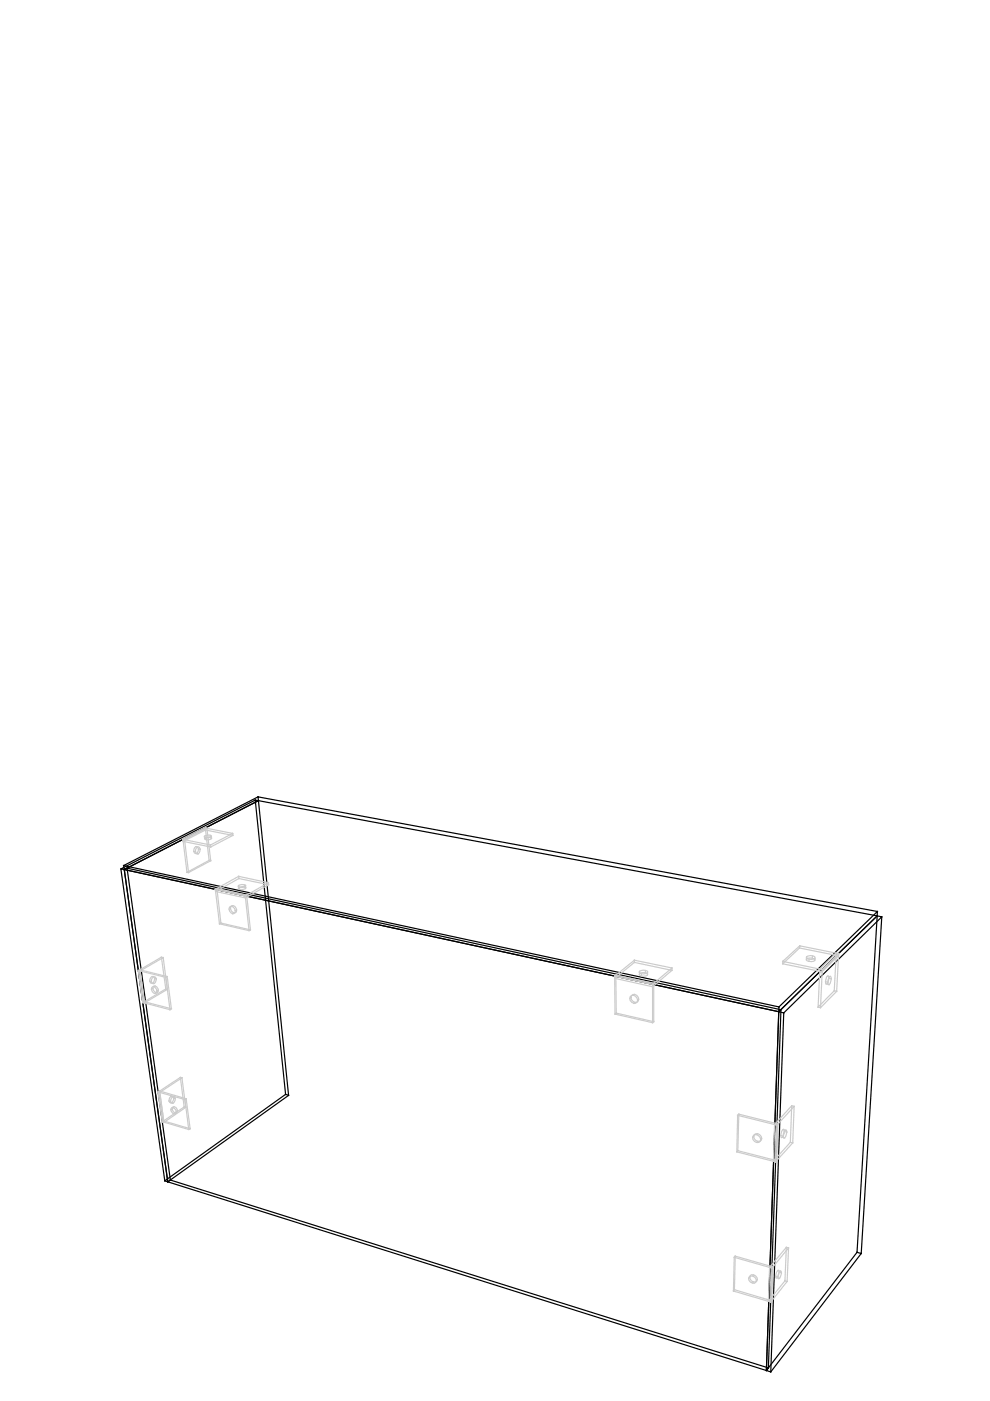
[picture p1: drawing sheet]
<svg xmlns="http://www.w3.org/2000/svg" width="210mm" height="297mm" viewBox="0 0 210 297" stroke-linecap="round" stroke-linejoin="round" font-family="sans-serif">
<!-- layer: 0 -->
<g fill="none" stroke="#000" stroke-width=".25">
<path d="M54.7 169l-28.5 14.5 .1 .9 28.5-14.6 6.4 62.4-.6-.2-6.5-62.4M25.6 184.2l28.5-14.6 .7 .2-28.5 14.6zM25.6 184.2l9.3 66.2M26.2 183.5l139 30M26.9 184.1l138.7 30M186 193.3l-131.3-24.3 .1 .8 131.2 24.4-4.3 71.3 .9 .3 4.4-71.4M165.1 214.5l-138.8-30.1 9.3 66.2-9.3-66.2 .6-.3 9.2 66.1M165.1 214.5l-2.6 76.1-126.9-40 .5-.4 126.8 39.8M165.1 214.5l.5-.4-2.7 75.9-.4 .6zM165.1 214.5l20.9-20.3 1 .2-20.8 20.4zM165.2 213.5l20.8-20.2v.9l-20.9 20.3zM166.2 214.8l-2.8 76.1"/>
<path d="M60.6 232l-25.7 18.4 .7 .2 25.6-18.4M181.7 265.5l-19.2 25.1 .9 .3 19.2-25.1"/>
</g>
<g fill="#000" stroke="#000" stroke-width=".21">
<path d="M26.1 183.5h.2zM26.3 184.3l.1 .1h-.1zM34.9 250.4h.1zM35.5 250.6h.2zM36 250.2h.2z"/>
<circle cx="54.1" cy="169.6" r=".07"/>
<circle cx="54.7" cy="168.9" r=".07"/>
<circle cx="54.8" cy="169.7" r=".07"/>
<circle cx="26.9" cy="184.1" r=".07"/>
<circle cx="186" cy="194.2" r=".07"/>
<circle cx="186" cy="193.2" r=".07"/>
<circle cx="186.9" cy="194.4" r=".07"/>
<circle cx="165.1" cy="214.5" r=".07"/>
<circle cx="166.2" cy="214.7" r=".07"/>
<circle cx="60.5" cy="232" r=".07"/>
<circle cx="61.2" cy="232.2" r=".07"/>
<circle cx="181.7" cy="265.5" r=".07"/>
<circle cx="182.6" cy="265.8" r=".07"/>
<circle cx="162.5" cy="290.6" r=".07"/>
<circle cx="162.9" cy="290" r=".07"/>
<circle cx="163.4" cy="290.9" r=".07"/>
</g>
<g fill="none" stroke="#c2ced6" stroke-width=".25">
<path d="M38.8 178l4.7-2.4 5.8 1.1-4.7 2.5zM38.8 178l.3 .1M38.8 178v.4M39.1 178.1l4.8-2.5 .8 6.9-4.7 2.5zM41.2 179.7l.3-.2h.3a.84 .84 0 0 1 .3 .8 .84 .84 0 0 1-.7 .7 .83 .83 0 0 1-.2-1.3zM41.5 179.5l.3 .1M41.6 179.8l.5-.3a.87 .87 0 0 1 .3 .9 .87 .87 0 0 1-.6 .7 .94 .94 0 0 1-.2-1.3zM42.1 180h.3M43.4 177.2l.4-.1a.78 .78 0 0 1 1 .2l-.5 .3a.93 .93 0 0 1-1-.2zM43.4 177.2l.1 .4M43.5 177.6l.3-.1a.78 .78 0 0 1 1.1 .3 1.18 1.18 0 0 1-1.5 0zM43.6 176l-4.8 2.4 5.9 1.2 4.7-2.5"/>
<path d="M43.6 177.6v.4M43.9 175.6h-.4l.8 6.8 .4 .1M44.5 177.1l.1 .4M44.6 179.2l.1 .4M44.7 177.5v.4M49.3 176.7l.1 .4-5.8-1.1-.1-.4-4.7 2.4 .8 7 4.7-2.6M39.6 185h.4M41.1 180.5l.4 .1M41.7 180.9l.3 .1M45.6 188.6l6.4 1.3 .8 7.4-6.3-1.4zM45.6 188.6l.1 .4M45.7 189l4.9-2.7 6.4 1.3-5 2.8z"/>
<path d="M46 188.4l-.4 .2M46.8 195.7l-.3 .2M48.8 192.2a.9 .9 0 0 1 .9 .5 .9 .9 0 0 1-.1 1 .89 .89 0 0 1-.9-.5 .89 .89 0 0 1 .1-1zM48.9 192.6l-.3 .2M49.1 192a.9 .9 0 0 1 .9 .5 .9 .9 0 0 1-.1 1 .89 .89 0 0 1-.9-.5 .89 .89 0 0 1 .1-1zM49.5 192l-.3 .2M49.6 193.5l-.3 .2M50.2 192.9l-.3 .2M50.5 188.3l.2-.1a1.21 1.21 0 0 1 1.5 .1 1.12 1.12 0 0 1-1.7 0zM50.6 185.8v.5M50.6 187.7l.4-.1a.98 .98 0 0 1 1.1 .2 1.43 1.43 0 0 1-1.6 .2zM50.6 187.7l.1 .5"/>
<path d="M50.8 188.1v.5M51.8 187.6l.1 .4M52 188v.4M52.3 189.8l-6.3-1.4 .8 7.3 6.3 1.4M56.9 187.2l-6.3-1.4-5 2.8 6.4 1.3 .3-.1 .8 7.3-.3 .2M57 187.6l-.1-.4-4.9 2.7v.5M29.4 205.8l5.8 1.4 .8 6.9-5.7-1.5zM29.6 205.6l1 6.8 5.7 1.5-.9-6.8M29.7 205.9l4.9-2.9 .9 6.8-4.9 2.8zM30.3 212.6h.3M30.6 212.4l-.3 .2M31.8 208l.3 .2"/>
<path d="M32.2 207.1l.2-.1a.84 .84 0 0 1 .3 .9 .84 .84 0 0 1-.6 .6 .84 .84 0 0 1 .1-1.4zM32.2 207.1h.3M32.3 207.4l.5-.3a.84 .84 0 0 1 .3 .8 .84 .84 0 0 1-.7 .7 .77 .77 0 0 1-.1-1.2zM32.3 209.3a.85 .85 0 0 1 .8 .4 .85 .85 0 0 1 0 .9 .85 .85 0 0 1-.8-.4 .85 .85 0 0 1 0-.9zM32.4 208.4l.3 .1M32.4 209.6l-.3 .2M32.6 209a.88 .88 0 0 1 .8 .5 .88 .88 0 0 1 0 .9 .87 .87 0 0 1-.9-.4 .87 .87 0 0 1 .1-1zM32.8 207.4l.3 .1M32.9 209l-.3 .2M33.1 210.4l-.3 .3M33.6 209.9l-.3 .2M34.2 202.9l1 6.8-4.9 2.9-.9-6.8 .2-.2 5.8 1.5-.2 .1"/>
<path d="M34.6 203l-.4-.1-4.8 2.9 .3 .1M35.2 209.7l.3 .1M36.3 213.9l-.3 .2M130.3 207l8.1 1.7v8.1l-8-1.8zM130.3 207l.1 .4M130.4 207.4l4.1-3.4 8 1.7-4.1 3.5zM130.6 206.8l-.3 .2M130.7 214.8l-.3 .2M133.6 211.3a.9 .9 0 0 1 1.3 .1 .9 .9 0 0 1-.1 1.3 1.05 1.05 0 0 1-1.2-1.4zM133.8 211.5l-.3 .2M133.9 211.1a.9 .9 0 0 1 1.3 .1 .9 .9 0 0 1-.2 1.3 1.05 1.05 0 0 1-1.1-1.4zM134.5 203.6v.4"/>
<path d="M134.6 210.8l-.3 .2M134.6 212.5l-.2 .2M135.4 211.9l-.2 .2M135.6 205.9a1.45 1.45 0 0 1 1.7 .2 1.28 1.28 0 0 1-1.8 0zM135.6 206.4a1.53 1.53 0 0 1 1.7 .1 1.33 1.33 0 0 1-1.8 .1zM135.6 205.9v.5M136 206.5v.4M136.8 205.7v.5M137.3 206.3v.5M138.6 208.5l-8-1.7 .1 8 7.9 1.8M142.5 205.2l-8-1.6-4.2 3.4 8.1 1.7 .2-.2v8.1l-.2 .2M142.5 205.7v-.5l-4.1 3.5v.5"/>
<path d="M166 204.3l3.5-3.3 8.3 1.6-3.5 3.4zM166 203.8v.5M169.5 201l.1-.5 8.2 1.7v.4M169.6 200.5l-3.6 3.3 8.3 1.8 3.5-3.4-.5-.1-.4 8 .5 .1M171 203.3a1.66 1.66 0 0 1 1.8 .2 1.31 1.31 0 0 1-1.8 0zM171 202.8a1.52 1.52 0 0 1 1.8 .2 1.11 1.11 0 0 1-1.6 .2l-.2-.2zM171 202.8v.5M171.5 203.4v.4M172.3 202.6l-.1 .6M172.8 203.2l-.1 .5M173.5 213.5l.5 .2M173.8 205.4l.5 .2"/>
<path d="M174.3 205.6l3.5-3.4-.4 8-3.4 3.5zM174.3 205.6v.4M175 208.2h.5M175.4 208.6l.4 .1M175.4 207l.2-.1a1.65 1.65 0 0 1-.5 1.8 1.71 1.71 0 0 1 .3-1.7zM175.4 207l.5 .1M175.7 207.4l.5 .1M175.9 207.1l.2-.1a1.55 1.55 0 0 1-.4 1.8 1.71 1.71 0 0 1 .2-1.7zM177.3 202.1l-3.5 3.3-.3 8.1 3.4-3.4M33.5 231.5l5.7 1.6 .8 6.4-5.6-1.7zM33.8 231.3l.9 6.4 5.6 1.6-.8-6.3M33.9 231.6l4.7-3.1 .8 6.3-4.6 3.2z"/>
<path d="M34.4 237.8l.4 .2M34.7 237.7l-.3 .1M35.8 233.4l.4 .2M36 232.7l.5-.3a.82 .82 0 0 1 .3 .8 .82 .82 0 0 1-.6 .6 .73 .73 0 0 1-.2-1.1zM36.3 235l.1-.1a.82 .82 0 0 1 .8 .4 .82 .82 0 0 1 0 .9 .9 .9 0 0 1-.9-1.2zM36.3 232.5l.3 .1M36.4 233.8l.4 .1M36.5 234.8l.2-.1a.82 .82 0 0 1 .8 .4 .82 .82 0 0 1-.1 .9 .9 .9 0 0 1-.9-1.2zM36.5 235.2l-.3 .1M36.6 232.6l.2-.1a.82 .82 0 0 1 .3 .8 .82 .82 0 0 1-.6 .6 .75 .75 0 0 1-.4-.7 .75 .75 0 0 1 .5-.6zM36.8 232.8l.3 .1M37 234.7l-.3 .2"/>
<path d="M37.2 236l-.3 .2M37.6 235.5l-.2 .2M38.2 228.4l.8 6.3-4.6 3.1-.9-6.3 .3-.2 5.7 1.7-.3 .1M38.6 228.5l-.4-.1-4.7 3.1 .4 .1M39 234.7l.4 .1M40.3 239.3l-.3 .2M156.6 236.2l-.2 .3 8.3 2 .2-.2M156.6 236.2l8.3 2.1-.2 7.8-8.3-2.1zM166 239.5l.1-.1a1.44 1.44 0 0 1-.4 1.8 1.36 1.36 0 0 1 .3-1.7zM166 239.5l.5 .1M166.3 239.9l.5 .1M166.5 239.6l.1-.1a1.59 1.59 0 0 1-.4 1.8 1.36 1.36 0 0 1 .3-1.7z"/>
<path d="M167.9 234.4l-.3 7.8-3.6 4 .2-7.8M168.4 234.6l-.5-.2-3.7 4 .5 .1-.3 7.8-8.2-2.1 .2-7.7M168.4 234.6l-.3 7.7-3.7 4 .3-7.8zM156.4 244l-.2 .2M159.7 240.8a.98 .98 0 0 1 1.2 0 .98 .98 0 0 1 .3 1.2 .98 .98 0 0 1-1.2 0 .98 .98 0 0 1-.3-1.2zM159.8 241l-.2 .2M159.9 240.6a.98 .98 0 0 1 1.2 0 .98 .98 0 0 1 .3 1.2 .98 .98 0 0 1-1.2 0 .98 .98 0 0 1-.3-1.2zM160.6 242l-.2 .2M160.7 240.4l-.2 .2M161.5 241.4l-.2 .2M164 246.2l.4 .1M164.7 246.1l-.3 .2"/>
<path d="M165.5 240.7l.5 .2M165.9 241.1l.5 .2M167.6 242.2l.5 .1M155.7 273.4l-.2 .3M155.9 266.3l-.2 .3 8 2.3 .2-.3M155.9 266.3l8 2.3-.3 7.2-7.9-2.4zM158.8 270.7a.93 .93 0 0 1 1.2 .1 .93 .93 0 0 1 .2 1.1 .93 .93 0 0 1-1.1-.1 .93 .93 0 0 1-.3-1.1zM158.9 270.8l-.2 .3M159.1 270.5a.93 .93 0 0 1 1.1 0 .93 .93 0 0 1 .3 1.1 .93 .93 0 0 1-1.2 0 .93 .93 0 0 1-.2-1.1zM159.7 271.8l-.2 .2M159.8 270.3l-.2 .3M160.6 271.3l-.2 .2"/>
<path d="M162.9 275.9l.5 .2M163.6 275.8l-.2 .3M164.5 270.6l.4 .1M164.8 270.9l.5 .1M164.9 269.4l.1-.1a1.54 1.54 0 0 1-.4 1.7l-.1-.1v-.7zM164.9 269.4l.4 .1M165.2 269.7l.5 .1M165.3 269.5l.2-.1a1.43 1.43 0 0 1-.4 1.7 1.27 1.27 0 0 1 .2-1.6zM166.4 271.6l.5 .1M166.7 264.5l-.3 7.1-3.5 4.3 .3-7.2M167.2 264.6l-.5-.1-3.5 4.2 .5 .2-.3 7.2-7.9-2.4 .2-7.1M167.2 264.6l-.3 7.1-3.5 4.4 .3-7.2z"/>
</g>
<g fill="#c2ced6" stroke="#c2ced6" stroke-width=".21">
<path d="M39.1 178v.1z"/>
<path d="M43.8 175.6h.2z"/>
<path d="M38.8 177.9v.2z"/>
<path d="M39.9 185h.2l-.1 .1z"/>
<path d="M39.6 184.9v.1z"/>
<path d="M44.3 182.4h.1z"/>
<path d="M44.6 177.5h.2z"/>
<path d="M38.7 178.4h.2z"/>
<path d="M44.5 179.2h.2z"/>
<path d="M44.6 179.5l.2 .1-.1 .1z"/>
<path d="M49.3 177.1h.2z"/>
<path d="M170.9 203.3h.2z"/>
<path d="M174.2 206h.2z"/>
<path d="M177.7 202.6h.2z"/>
<path d="M169.5 200.5h.1v.1z"/>
<path d="M175.7 208.7h.2z"/>
<path d="M173.8 205.4h.1z"/>
<path d="M177.3 210.2h.2z"/>
<path d="M158.8 270.8h.2z"/>
<path d="M163.6 268.9h.2z"/>
<path d="M155.4 273.7h.2z"/>
<path d="M155.6 266.5l.2 .1-.1 .1z"/>
<path d="M165.6 269.8h.1z"/>
<path d="M163.1 268.7h.2z"/>
<path d="M162.8 275.9h.2z"/>
<path d="M166.6 264.5h.2z"/>
<path d="M159.7 241h.2z"/>
<path d="M156.1 244.2h.2z"/>
<path d="M156.3 236.5h.2z"/>
<path d="M164 246.1v.2z"/>
<path d="M167.5 242.2h.2z"/>
<path d="M33.1 207.5h.1l-.1 .1z"/>
<path d="M30.5 212.6h.2z"/>
<path d="M29.6 205.8l.2 .1-.1 .1z"/>
<path d="M30.3 212.5v.1z"/>
<path d="M34.5 203h.2z"/>
<path d="M34.1 202.9h.2z"/>
<path d="M30.5 212.4h.2z"/>
<path d="M35.1 207.2h.1v.1z"/>
<path d="M36.3 213.8l.1 .1-.1 .1z"/>
<path d="M35.4 207.1h.1z"/>
<path d="M34.7 238h.2z"/>
<path d="M33.9 231.5v.2z"/>
<path d="M33.5 231.5h.1z"/>
<path d="M39.3 234.8h.2z"/>
<path d="M38.2 228.4h.1z"/>
<path d="M39.1 233.1h.2z"/>
<path d="M39.9 239.5h.2z"/>
<path d="M138.3 208.7h.1z"/>
<path d="M134.4 203.6h.2z"/>
<path d="M138.3 216.8h.1z"/>
<path d="M130.3 215h.2z"/>
<path d="M51.8 188h.2z"/>
<path d="M51.9 189.9h.2z"/>
<path d="M50.6 186.2l.1 .1-.1 .1z"/>
<path d="M50.5 185.8h.2z"/>
<path d="M49.2 193.7h.2z"/>
<path d="M52.8 197.2v.2z"/>
<path d="M46.8 195.7h.1l-.1 .1z"/>
<path d="M53 197.1h.2z"/>
<circle cx="42" cy="181" r=".07"/>
<circle cx="43.5" cy="175.5" r=".07"/>
<circle cx="44.7" cy="182.5" r=".07"/>
<circle cx="43.6" cy="176" r=".07"/>
<circle cx="49.3" cy="176.7" r=".07"/>
<circle cx="177.8" cy="202.2" r=".07"/>
<circle cx="174.3" cy="205.6" r=".07"/>
<circle cx="169.5" cy="201" r=".07"/>
<circle cx="166" cy="204.3" r=".07"/>
<circle cx="166" cy="203.8" r=".07"/>
<circle cx="177.3" cy="202" r=".07"/>
<circle cx="174" cy="213.6" r=".07"/>
<circle cx="173.4" cy="213.5" r=".07"/>
<circle cx="176.9" cy="210" r=".07"/>
<circle cx="163.6" cy="275.8" r=".07"/>
<circle cx="163.9" cy="268.6" r=".07"/>
<circle cx="163.4" cy="276" r=".07"/>
<circle cx="155.9" cy="266.3" r=".07"/>
<circle cx="155.7" cy="273.4" r=".07"/>
<circle cx="167.2" cy="264.6" r=".07"/>
<circle cx="166.9" cy="271.7" r=".07"/>
<circle cx="166.4" cy="271.6" r=".07"/>
<circle cx="164.7" cy="246.1" r=".07"/>
<circle cx="164.9" cy="238.3" r=".07"/>
<circle cx="164.7" cy="238.5" r=".07"/>
<circle cx="164.4" cy="246.3" r=".07"/>
<circle cx="156.6" cy="236.2" r=".07"/>
<circle cx="156.4" cy="244" r=".07"/>
<circle cx="166.8" cy="240" r=".07"/>
<circle cx="164.2" cy="238.4" r=".07"/>
<circle cx="168.4" cy="234.6" r=".07"/>
<circle cx="168.1" cy="242.3" r=".07"/>
<circle cx="167.9" cy="234.4" r=".07"/>
<circle cx="29.3" cy="205.8" r=".07"/>
<circle cx="35.5" cy="209.8" r=".07"/>
<circle cx="35.1" cy="209.7" r=".07"/>
<circle cx="33.3" cy="210.1" r=".07"/>
<circle cx="29.6" cy="205.6" r=".07"/>
<circle cx="36" cy="214.1" r=".07"/>
<circle cx="37.1" cy="232.9" r=".07"/>
<circle cx="34.4" cy="237.8" r=".07"/>
<circle cx="38.6" cy="228.5" r=".07"/>
<circle cx="39" cy="234.7" r=".07"/>
<circle cx="37.4" cy="235.7" r=".07"/>
<circle cx="33.8" cy="231.3" r=".07"/>
<circle cx="34.7" cy="237.6" r=".07"/>
<circle cx="40.3" cy="239.3" r=".07"/>
<circle cx="39.5" cy="232.9" r=".07"/>
<circle cx="136.8" cy="206.2" r=".07"/>
<circle cx="130.3" cy="207.4" r=".07"/>
<circle cx="138.3" cy="209.2" r=".07"/>
<circle cx="130.3" cy="207" r=".07"/>
<circle cx="142.5" cy="205.7" r=".07"/>
<circle cx="134.5" cy="204" r=".07"/>
<circle cx="142.5" cy="205.2" r=".07"/>
<circle cx="134.4" cy="212.7" r=".07"/>
<circle cx="138.6" cy="208.5" r=".07"/>
<circle cx="130.6" cy="206.7" r=".07"/>
<circle cx="130.6" cy="214.8" r=".07"/>
<circle cx="138.6" cy="216.6" r=".07"/>
<circle cx="45.7" cy="189" r=".07"/>
<circle cx="52" cy="190.4" r=".07"/>
<circle cx="45.6" cy="188.5" r=".07"/>
<circle cx="56.9" cy="187.6" r=".07"/>
<circle cx="56.9" cy="187.1" r=".07"/>
<circle cx="52.3" cy="189.8" r=".07"/>
<circle cx="46" cy="188.4" r=".07"/>
<circle cx="46.5" cy="195.9" r=".07"/>
</g>
</svg>
